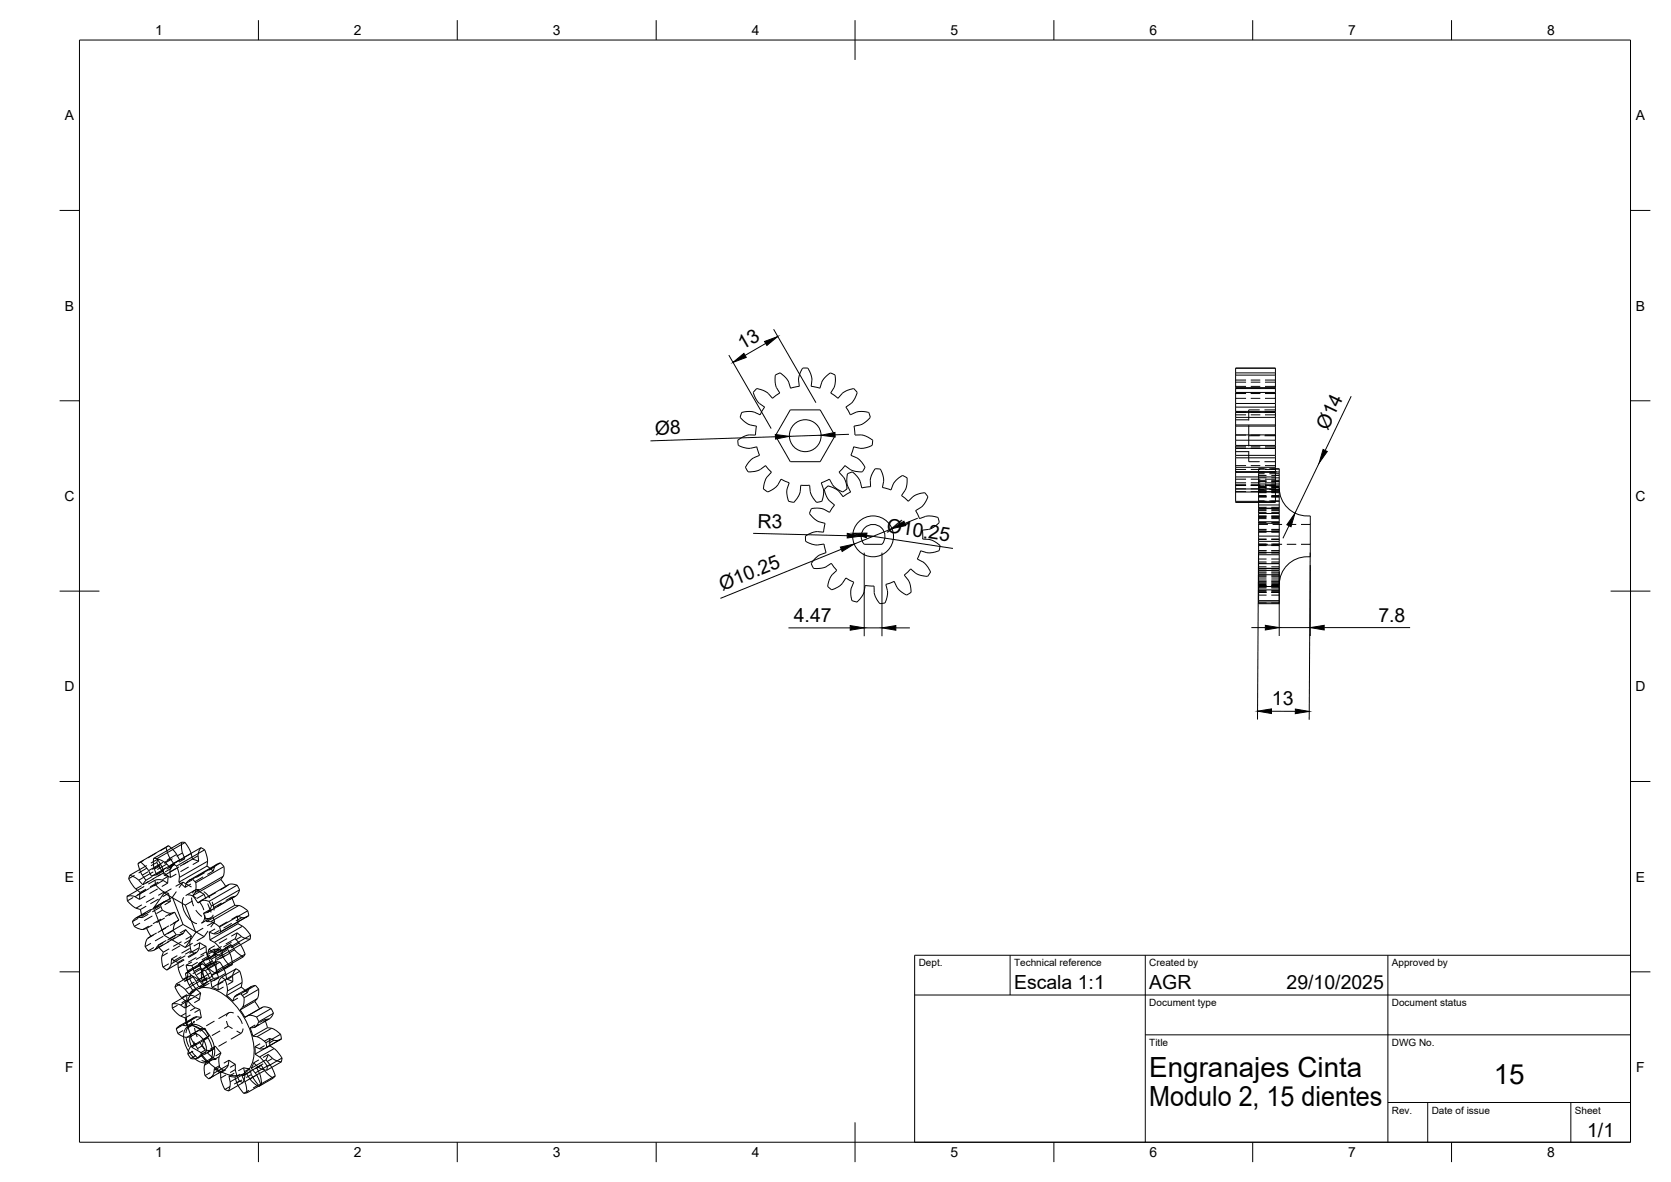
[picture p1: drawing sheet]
<svg xmlns="http://www.w3.org/2000/svg" width="420mm" height="297mm" viewBox="0 0 420 297" stroke-linecap="round" stroke-linejoin="round" font-family="sans-serif">
<defs><g id="words">
<g font-size="7">
<text x="289" y="270.6">Engranajes Cinta</text>
<text x="375.6" y="272.3">15</text>
<text x="289" y="278.1">Modulo 2, 15 dientes</text>
</g>
<g font-size="4.9">
<text x="186.7" y="88" transform="rotate(-30 186.7 88)">13</text>
<text x="164.7" y="109.2" transform="rotate(-2 164.7 109.2)">Ø8</text>
<text x="333.8" y="108.3" transform="rotate(-64 333.8 108.3)">Ø14</text>
<text x="190.4" y="132.6" transform="rotate(2 190.4 132.6)">R3</text>
<text x="222.8" y="133.7" transform="rotate(9 222.8 133.7)">Ø10.25</text>
<text x="181.7" y="148.5" transform="rotate(-22 181.7 148.5)">Ø10.25</text>
<text x="199.6" y="156.4">4.47</text>
<text x="346.6" y="156.3">7.8</text>
<text x="319.8" y="177.3">13</text>
<text x="255" y="248.5">Escala 1:1</text>
<text x="289" y="248.5">AGR</text>
<text x="323.5" y="248.5">29/10/2025</text>
<text x="399.1" y="285.7">1/1</text>
</g>
<g font-size="3.5">
<text x="39" y="8.8">1</text>
<text x="89" y="8.8">2</text>
<text x="139" y="8.8">3</text>
<text x="189" y="8.8">4</text>
<text x="239" y="8.8">5</text>
<text x="289" y="8.8">6</text>
<text x="339" y="8.8">7</text>
<text x="389" y="8.8">8</text>
<text x="16.3" y="30.2">A</text>
<text x="411.3" y="30.2">A</text>
<text x="16.3" y="78">B</text>
<text x="411.3" y="78">B</text>
<text x="16.2" y="125.9">C</text>
<text x="411.2" y="125.9">C</text>
<text x="16.2" y="173.7">D</text>
<text x="411.2" y="173.7">D</text>
<text x="16.3" y="221.6">E</text>
<text x="411.3" y="221.6">E</text>
<text x="16.4" y="269.4">F</text>
<text x="411.4" y="269.4">F</text>
<text x="39" y="290.8">1</text>
<text x="89" y="290.8">2</text>
<text x="139" y="290.8">3</text>
<text x="189" y="290.8">4</text>
<text x="239" y="290.8">5</text>
<text x="289" y="290.8">6</text>
<text x="339" y="290.8">7</text>
<text x="389" y="290.8">8</text>
</g>
<g font-size="2.5">
<text x="231" y="242.9">Dept.</text>
<text x="255" y="242.9">Technical reference</text>
<text x="289" y="242.9">Created by</text>
<text x="350" y="242.9">Approved by</text>
<text x="289" y="252.8">Document type</text>
<text x="350" y="252.8">Document status</text>
<text x="289" y="262.9">Title</text>
<text x="350" y="262.9">DWG No.</text>
<text x="350" y="279.9">Rev.</text>
<text x="360" y="279.9">Date of issue</text>
<text x="396" y="279.9">Sheet</text>
</g>
</g></defs>
<!-- layer: Visible -->
<g fill="none" stroke="#000" stroke-width=".25">
<path d="M195 94.3l-.1 1.4 .2 1.3 1 1.8-1.9 1.3-1.3-1.5-1.6-.7a1.25 1.25 0 0 0-1.9 .7l1.1 2.4 1.8 1.3M196.2 93.7l1.9 1.8 .7 2.1 2.2-.5M196.2 93.7l-1.2 .5M201.8 92.5l-.7 1.3-.3 1.2 .2 2.1M203.1 92.5l.7 1.3 .3 1.2-.1 2.1M203.1 92.5h-1.3M210 94.3l.1 1.4-.2 1.3-1 1.8 1.8 1.3 1.3-1.5 1.6-.7a1.24 1.24 0 0 1 1.9 .7l-1.1 2.4-1.7 1.3M210 94.2l-.3-.1a1.22 1.22 0 0 0-1.9 .4l-1.1 1.3-.5 1.8-2.2-.5M310.7 92.5v1.2M310.7 98.6v2.8M310.7 94.3v3.1M310.7 92.5h.1"/>
<path d="M310.7 93.7v.6M310.7 97.4v1.2M310.7 97.6h10M310.7 98.6h10M310.7 93.7h10M310.7 94.3h10M310.7 97.4h10M310.7 92.5h10M320.7 98.6v2.8M320.7 94.3v3.1M320.7 92.5v1.2M320.7 92.5h.1"/>
<path d="M320.7 93.7v.6M320.7 97.4v1.2M185.7 111.9l2.5 .8 2.1-.4 .7 2.1-1.9 .9-1.1 1.3a1.09 1.09 0 0 0-.1 1.7l.4 .3 1.8-.2 1.1-.4 1.3-1M186.1 104.9l2 1.7 2.1 .5M186.5 103.6l-.4 1.3M190.2 107.1l-.2 2.2h-1.8l-1.8 .8a1.08 1.08 0 0 0-.8 1.5v.3M192.2 102.3l-1.1 2-2.1-.9-2.5 .2M192.5 117l1.5 1.7-1.4 1.6-.4 1.1-.2 1.5M198.7 103h7.5l3.8 6.5-3.8 6.5h-7.5l-3.7-6.5zM212.5 117l-1.5 1.7 1.4 1.6 .4 1.1 .2 1.5M212.7 102.3l1.1 1.9 2.1-.8 2.5 .2M214.7 107.1l.3 2.2h1.9l1.7 .8a1.08 1.08 0 0 1 .7 1.5v.3"/>
<path d="M218.4 103.6l.4 1.3M218.8 104.9l-2 1.7-2.1 .5M219.3 111.9l-2.5 .8-2.1-.4-.7 2.1 1.8 .9 1.2 1.3a1.09 1.09 0 0 1 0 1.7l-.4 .3-1.8-.2-1.1-.4-1.2-1M221.4 117.9l.5 1.3 .3 1.2-.3 2.1 2.1 .6 .8-1.8 1.4-1.4a1.03 1.03 0 0 1 1.6 0l.3 .3-.2 2.1-.3 .9-.9 1.3 1.7 1.5 1.4-1.4 1.5-.6a1.19 1.19 0 0 1 1.4 0 1.19 1.19 0 0 1 .5 1.2l-1.2 1.9-1.8 1.2 1 2 2-.6 1.9 .1a1.07 1.07 0 0 1 1 1.2l.1 .3-1.8 1.4-.9 .3-1.6 .2 .1 2.3 2 .1 1.7 1a1.05 1.05 0 0 1 .5 1.5v.3M221.4 117.9l-.4-.1a1.18 1.18 0 0 0-1.5 .9l-.7 1.7 .1 1.9-2.2 .3M310.7 119.9v3M310.7 118.6h.1M310.7 115v2.4M310.7 112.7v1.7M310.7 111.9v.8M310.7 109.3v1.3M310.7 107.1v2.2"/>
<path d="M310.7 104.9v1.9M310.7 103.4v.2M310.7 101.4v2M310.7 103.6v1.3M310.7 106.8v.3M310.7 110.6v1.3M310.7 114.4v.6M310.7 117.4v2.5M310.7 118.7h10M310.7 119.9h10M310.7 114.4h10M310.7 115h10"/>
<path d="M310.7 117.4h10M310.7 118.6h10M310.7 109.3h10M310.7 110.6h10M310.7 111.9h10M310.7 107.1h10M310.7 103.6h10M310.7 104.9h10M310.7 106.8h10M310.7 102.3h10M310.7 101.4h10M310.7 112.7h10"/>
<path d="M310.7 103.4h10M320.7 119.9v3M320.7 115v2.4M320.7 118.6h.1M320.7 112.7v1.7M320.7 109.3v1.3M320.7 111.9v.8M320.7 107.1v2.2M320.7 103.4v.2M320.7 104.9v1.9M320.7 117.8h.9v.8M320.7 101.4v2"/>
<path d="M320.7 103.6v1.3M320.7 106.8v.3M320.7 110.6v1.3M320.7 114.4v.6M320.7 117.4v2.5M320.7 118.6h.9M320.7 119h.9M321.6 119v3.1M321.6 118.6v.4M191.9 122.9l1.1 .7M196.4 120.4l2 .9-.6 2.2 .5 2.5M196.4 120.4l-1.2 1.9-2.2 1.3"/>
<path d="M198.3 126l1.3 .3M199.6 126.3l1.4-2.1 .3-2.3 2.3 .1 .3 2.2 1.5 2.1M202.6 136l2.4 .9 2.2-.2 .5 2.2M207.1 133.7l-2.1-.1-1.8 .7a1.04 1.04 0 0 0-.7 1.4l.1 .3M207.7 138.9l-1.7 .6-1.3 1.1a1.27 1.27 0 0 0-.6 1.1 1.27 1.27 0 0 0 .7 1.2l2.4-.3 1.8-1 1.4 1.7-1.2 1.2-.8 1.6a1.27 1.27 0 0 0 1 2l2-1 1.3-1.8M208.2 122.1l2.2 .9 1.6 1.8 1.9-1.2M208.2 122.1l-.2 .2a1.15 1.15 0 0 0-.4 1.8l.8 1.6 1.4 1.2-1.2 1.9-1.7-.9-1.6-.2a1.26 1.26 0 0 0-1.3 .3 1.26 1.26 0 0 0-.3 1.3l1.6 1.5 2.2 .7-.4 2.2M208.6 120.4l.9 1.7 1.5 1.1a1.1 1.1 0 0 0 1.7-.1l.3-.2M208.6 120.4l-2.1 .9 .6 1.7-.2 2a1.09 1.09 0 0 1-1.2 1.2l-.3 .1M216.7 122.6l-.5-1.9-.9-1.2a1.25 1.25 0 0 0-1.1-.8 1.25 1.25 0 0 0-1.2 .6v2.3l.9 2M217.5 132.6a3 3 0 0 1 4.1 0 3 3 0 0 1 .2 4.2h-4.5a2.99 2.99 0 0 1 .2-4.2zM231.5 138.4l-.8 2.1 1.6 .9 1.3 1.6a1.05 1.05 0 0 1-.2 1.6l-.1 .2"/>
<path d="M236.1 138.4l-2.4 .5-2.2-.5M310.7 123.6v2.4M310.7 122.9v.7M310.7 126v.3h10v-.3M310.7 126h10M310.7 122.9h10M310.7 123.6h10M316.5 127.7v.1M316.5 129v2.1M316.5 131.5v2.1M316.5 133.6v1.1M316.5 136v1"/>
<path d="M316.5 137v1.9M316.5 139.4v2.3M316.5 126.3v1.4M316.5 127.8v1.2M316.5 131.1v.4M316.5 134.7v1.3M316.5 138.9v.5M316.5 126.9h5.1M316.5 127.8h5.1M316.5 129h5.1M316.5 131.1h5.1M316.5 131.5h5.1"/>
<path d="M316.5 134.7h5.1M316.5 136h5.1M316.5 138.9h5.1M316.5 139.4h5.1M316.5 127.7h5.1M316.5 133.6h5.1M316.5 137h5.1M320.7 123.6v2.4M320.7 122.9v.7M320.7 122.1h.9M320.7 123h.9M320.7 125.9h.9"/>
<path d="M321.6 123v2.9M321.6 127.7v.1M321.6 129v2.1M321.6 131.5v2.1M321.6 133.6v1.1M321.6 136v1M321.6 137v1.9M321.6 139.4v2.3M321.6 122.1v.9M321.6 125.9v1.8M321.6 127.8v1.2M321.6 131.1v.4"/>
<path d="M321.6 134.7v1.3M321.6 138.9v.5M321.7 122.7a7 7 0 0 0 7 7M328.7 129.7h.8v10.2h-.8M328.7 139.9a7 7 0 0 0-7 7M212.7 145.3l2 1M214.7 146.3l-.7 1.7v1.8a1.14 1.14 0 0 0 .5 1.3 1.14 1.14 0 0 0 1.4-.2l1.2-1.7 .4-2.1 2.3 .2 .1 2.2 1.3 2.2M222.7 146.9l.5 1.9-.4 2a1.04 1.04 0 0 1-1.2 .9h-.4M233.2 144.8l-1.6-.2-.9-.3-1.7-1.3-1.6 1.5 1.1 1.5 .5 1.5a1.27 1.27 0 0 1 0 1.3 1.27 1.27 0 0 1-1.3 .6l-1.8-1.3-1.1-2-2.1 .8M316.5 151.3v.4h5.1v-.4M316.5 142.8v.1M316.5 144.4v3"/>
<path d="M316.5 148.2v2.7M316.5 141.7v1.1M316.5 142.9v1.5M316.5 147.4v.8M316.5 150.9v.4M316.5 141.7h5.1M316.5 142.8h5.1M316.5 143.3h5.1M316.5 144.4h5.1M316.5 147.4h5.1M316.5 148.2h5.1M316.5 150.9h5.1"/>
<path d="M316.5 151.3h5.1M316.5 142.9h5.1M321.6 142.8v.1M321.6 144.4v3M321.6 148.2v2.7M321.6 141.7v1.1M321.6 142.9v1.5M321.6 147.4v.8M321.6 150.9v.4M32.6 219.9l1.3 .6 1 .7M32.6 219.9l-.2 .9M34.7 217.1l.8 2.3 1.2 1.8-.8 1.1-1-1.1"/>
<path d="M35.1 218.5l-2.5 1.4M35.3 216.6l-.6 .4M37.4 218.8l.7 1.4M38.6 215.7l.1 2.1 .7 2.1-1.3 .3M38.6 215.7l.9 .1M38.7 218l-1.3 .8M39.3 219.5l-1.2 .7M41 218.6l.3 1.4 1.4-.8M43.1 213.1l-.7-.6-7.1 4.1 1 .9 1.1 1.3M43.4 217.2l-2.4 1.4M43.5 217.1l.9 .5M44.4 217.6l.5 1.5 .2 1.4"/>
<path d="M46.5 211.7l-.8-.1-7.1 4.1M46.5 211.7l1.5 2.7M46.5 211.7l-7 4.1 .9 1.4 .6 1.4M51.5 213.6l.5 1.5 .2 1.3M51.5 213.6l-7.1 4M51.5 213.6l-1-.6-7 4.1-.7 1.4 .1 2-1.6-.5M52 217.6l-7 4.1M52.1 217.6l.7 .6M52.2 216.4l-.2 1.2M52.2 216.4l-7.1 4.1M55.5 216.8l-.8 .3-7.1 4.1M55.5 216.8l-7.1 4.1-1 .4-.5 .6-.4 1.1"/>
<path d="M55.5 216.8l.8 1M56.3 217.8l.1 1.3-.3 1.1M56.3 217.8l-7.1 4M31.9 225.3l.1 1.1M32 226.4l2 1.7 1.3 .5 .5 2M32.3 220.8l1.5 2.2 1.5 1.3-.2 1.7M33.3 231.6l.5 1.2M33.7 232.8l1.9 .8 1.3-.3M34 225.3l1.1 .7M34.6 223.7l-2.7 1.6 1.1-.2 1 .2M34.8 230.5l-.8 .3-.7 .8M34.8 230.5l1 .1"/>
<path d="M35.2 224.6l-1.2 .7M35.6 229.9l-1.4 .8M35.6 230l-.8 .5M36.2 220.5l-1.3 .7M36.5 237.9a1.53 1.53 0 0 0 2.3 .9l.3-.3M36.9 233.3l1 2-1 .8-.4 1.8M38.6 228.2l2.7-3.8 5.3 3.1 2.6 6.8-2.6 3.8-5.3-3.1M38.6 228.2l2.7 6.8M39.6 237.7l-.5 .8M39.6 237.7l1.5 1.6M39.9 238l-.8 .5M39.9 238.1l-1.1 .6"/>
<path d="M41.1 239.3l-.5 1.4 .2 1.4a1.73 1.73 0 0 0 1.1 1.7M43.2 225.5l-4.6 2.7M43.4 225.7l2.6 6.6M45 221.7l1.5 1.3M45.1 220.5l-.1 1.2M45.8 227l.6 2.1 .7 1.3 1 1M46 232.3l-4.7 2.7M46 232.3l3.2 1.8M48.4 220.9l.8 .9M48.5 225.1l1.2 1.8 .8-.5M49 224.3l-.5 .8M49.2 221.8l.1 1.6-.3 .9"/>
<path d="M50.5 226.3l7.1-4 .8-.1 1.2 .2-7.1 4.1-1.1-.3zM51.2 229.5l.8 2.1M51.9 231.6h1.1M52 240l1.1 1.1M52.6 226.5l.6 1.2M53 231.6l1.1 .5 1.1 .8M53.2 227.7l-.8 1.4-1.2 .4M53.4 239.2l-1.4 .8M53.9 236.8l.9 .8 1.1 1.5M55 240l-1.9 1.1M55.2 232.9l.3 1.2M55.5 234.1l-1.3 .6-1.6-.4 .2 1.9"/>
<path d="M55.5 221l1.3 1.7M55.9 239.1l-.1 1M56.1 220.2l-.6 .8-7 4.1M56.1 220.2l-7.1 4.1M58.3 225.7l.7 1.8M59 227.5h1M59 227.5l-7.1 4.1M59.6 222.4l.6 1.2M59.8 231.7v.4M59.8 232.1l1.2 .7M59.8 232.1l-7 4.1 1.1 .6M60 227.5l1.1 .5 1.2 .9"/>
<path d="M60 227.5l-7 4.1M60.2 223.6l-.4 1-.4 .5-7.2 4.2M60.2 223.6l-7 4.1M60.5 237.4l1.1 2.4M61 232.8l.8 .6 1.2 1.6M61 232.8l-7.1 4M61.6 239.8l-7 4.1-.8-1.7-.7-1.1M61.6 239.8l-.4 .6-7.1 4.1M62.3 228.9l.3 1.2M62.3 228.9l-7.1 4M62.6 230.1l-7.5 4.3M62.6 230.1l-7.1 4"/>
<path d="M63 235l-7.1 4.1M63 235l-.1 1-7.1 4.1-1.8-.4-1.4-1.2-.5 1.4M43 242.2l-.3 .8-.8 .8M43.1 241l1.6 .9M43.1 241l-.1 1.2M43.3 252.3a2.67 2.67 0 0 0 1.2 2.3l.9 .7 1.2 .5 .4 2-1.1-.2M44.1 241.6l-1.1 .6M44.4 247.2a1.41 1.41 0 0 0 .1 1.8l1 1.6 1.3 1.1-.3 1.6-1.1-.7M44.7 241.9l.2 1.8 1.1 2.4M44.7 242.1l-2.8 1.7M45.8 250.8l-2.5 1.5h1.1l1 .3M45.9 257.6l-.5 .1-.8 .5a.77 .77 0 0 0 0 1.2l.3 .5 1.3 .6"/>
<path d="M46 246.1l.9 .3M46.2 246.2l-1.9 1.1 1.2 .5 1.1 .9M46.7 251.8l-1.3 .8M46.7 256.9l-1.6 .9M46.8 258.3a2.61 2.61 0 0 1 3.7 .4 7.2 7.2 0 0 1 2.6 7.3 2.16 2.16 0 0 1-3.3 .6 7.7 7.7 0 0 1-3.6-7.1zM46.8 257.1l-.9 .5M46.8 244.5l1.8-.9-1.3 .7 1.2 1.2 .8 1.1M47 246.1l-.1 .3M47.1 246.3l-.2 .1M47.1 244l-.3-1.4 1.4 .1 1 2.2 1.4 1.8 .3-.1M47.1 244l.1 .3M47.3 244.3a.81 .81 0 0 0-.5 1.2l.6 1.8 1.1 1.6-.9 1-1-1.2"/>
<path d="M47.8 248l-1.2 .7M48.5 243.3l-1.4 .7M48.8 256.6l-.6 .8-1 .6M49.3 246.6l.7 1.4M50.1 246.1l-.8 .5M50.7 243.6l-.8-1.4 1.1-.7 1.4 1.8 1.7 1.2M50.7 243.6l.9 .3M51.1 241.6l-.9 .5M51.1 247.4l-1.1 .6M51.3 247.8l-1.3 .2M52 242.9l-1.3 .7M52.1 243l-1.3 .8-.1 .2v2l.6 1.8"/>
<path d="M52.5 243.4l-.9 .5 .9 1.4 .5 1.4M53 246.7l.3 1.4 1.5-.8M54.6 243.9l-.5 .6M55.7 245.6l-.8 1.4v1.8l-1.6-.7M55.7 245.6l.9 .6M56.2 243.3l.5 1.3M56.7 244.6l.1 .3M56.7 244.6l-3.7 2.1M58.4 242v.4l-2.1 1.2M60.3 244.1l-3.7 2.1 .5 1.5 .1 1.3M60.3 244.1l.5 1.8 .1 1M60.3 244.1l-.9-.7-3.7 2.2"/>
<path d="M60.4 253.8l1.2 1.8M60.5 249.8l-.8 .2-.6 .3-.6 1.3-1.5-1.4M60.6 249.7l.8 1M60.7 248.1l-3.7 2.1 .2-1.2M60.7 248.1l.9 .7M60.9 246.9l-3.7 2.1M60.9 246.9l-.2 1.2M61 253.1l-.6 .7M62.4 255.2l-.8 .5M62.9 258.3l.7 2.1M64.1 251.7l1.2 1.8M64.2 247.6l-1 .3-3.8 2.2"/>
<path d="M64.2 247.6l-3.7 2.2M64.2 247.6l.9 1M64.5 255.6l.6 1.1M64.7 251l-3.7 2.1M64.7 251l-.6 .7-3.7 2.1M65 248.6l-3.6 2.1-.1 1.5-.3 .9M65 248.6v1.6l-.3 .8M65.3 253.5l-3.7 2.2M66.1 253.1h1.1l1 .4M66.1 253.1l-3.7 2.1M66.1 253.1l-.8 .4M66.7 256.6l.6 1.6"/>
<path d="M67.2 258.3l-3.6 2.1M67.2 258.3l1.1 .1M68.2 253.5l-3.7 2.1-1.2-.4h-.9M68.2 253.4l.6 1.2M68.3 258.4l1.1 .6 1.1 .9M68.3 258.4l-3.7 2.1M68.7 254.6l-3.6 2.2-1 1.3-1.2 .2M68.7 254.6l-.4 .8-.5 .6-3.7 2.1M70.5 259.9l-3.6 2.1M70.5 259.9l.3 1.2M47.4 264.2l-.1 .2a1.06 1.06 0 0 0 .5 1.3l.2 .3M47.9 266l1.1 .1"/>
<path d="M48.2 263.1l-.3-.6a1.95 1.95 0 0 1 .8-2.8 3.9 3.9 0 0 1 2.9 5l-.2 .3M51.2 261.4l-3 1.8 3.2 1.8M51.7 267.1l-.3 .8v1.1a1.98 1.98 0 0 0 1.2 2l.7-.5 .4-.8M54.4 266.2l-1.1 .2-1 .5M54.8 269.1l-1.1 .6M55.3 269.5l-2.6 1.5M55.5 269.6l.1 1.7 .9 2.5M55.5 269.6l-1.6-1.1-.2 1.2M56.5 273.8l1 .4M57.9 271.9l-.3-1.5 1.5 .3 .6 1.7 1.1 1.8a.96 .96 0 0 0 1.3 .4M57.9 271.9l-.1 1-.4 1.3 2.5-1.4M59.2 271.1l-1.3 .8"/>
<path d="M61.6 271.9l.4 1.5 .1 1.2M61.6 271.9l-.7-1.5 1.1-.6 1.2 1.8 1.8 1.5M62 269.8l-.4 .3M62.8 271.1l-1.2 .8M63.2 268.4l.6-1.3 1.4 1.3 1.9 .6M63.6 260.4l1 .1M64.1 263v1.9M64.1 264.9l1.2 .7M64.2 269.6l.8 1.4 .5 1.5M64.5 267.7l-1.3 .8 1 1.1M64.6 260.5l1 .5 1.3 1M64.9 273l-2.8 1.6"/>
<path d="M65.3 265.6l.9 1 1 1.4 3.7-2.1M65.5 272.5l-.5 .5M65.8 268.7l-1.6 .9M66.9 262l.2 1.2-.5 .2-1.1 .2-1.4-.6M67.2 268l-.1 1M67.8 262.8l1.1 .7M67.8 262.8h.1M68.3 268.3l.9 2M68.9 263.5l.9 .9 1.1 1.5M68.9 263.5l-3.6 2.1M69.2 270.3l-3.7 2.2M69.2 270.3l-.5 .6-3.7 2.2"/>
<path d="M70.7 266.9l-3.6 2.1M70.8 261.1l-6.7 3.8M70.8 261.1h-.1M70.9 265.9l-.1 .9"/>
<circle cx="202.5" cy="109.5" r="4"/>
<circle cx="219.5" cy="134.8" r="5.1"/>
</g>
<!-- layer: Hidden -->
<g fill="none" stroke="#000" stroke-width=".25">
<path d="M310.7 98.9h2.6M310.7 98.8h2.6M310.7 97.6h2.6M310.7 96h2.6M310.7 97.1h2.6M310.7 95.5h2.6M314.5 98.9h2.4M314.5 98.8h2.4M314.5 97.6h2.4M314.5 96h2.4M314.5 97.1h2.4M314.5 95.5h2.4"/>
<path d="M318.1 98.9h2.6M318.1 98.8h2.6M318.1 97.6h2.6M318.1 96h2.6M318.1 97.1h2.6M318.1 95.5h2.6M310.7 117h2.6M310.7 118h2.6M310.7 112.3h2.6M310.7 109.3h2.6M310.7 112.7h2.6M310.7 104.3h2.6"/>
<path d="M310.7 103.6h2.6M310.7 100.1h2.6M310.7 105.5h3.3M310.7 113.5h3.3M314 109.5h2.7M314 106.9v5.3M314 113.4v2.6h2.7M314.5 117h2.4M314.5 118h2.4M314.5 112.3h2.4M314.5 109.3h2.4M314.5 112.7h2.4"/>
<path d="M314.5 104.3h2.4M314.5 103.6h2.4M314.5 100.1h2.4M316.5 118.6v.4M316.5 119v3.1M316.5 117.9h2M316.5 119.5h2M316.5 118.6h1.5M316.5 119h1.5M316.7 103h-2.7v2.7M317.9 103h2.8M317.9 109.5h2.8"/>
<path d="M317.9 116h2.8M318 117.8h-1.5v.8M318.1 117h2.6M318.1 118h2.6M318.1 112.3h2.6M318.1 109.3h2.6M318.1 112.7h2.6M318.1 104.3h2.6M318.1 103.6h2.6M318.1 100.1h2.6M319.2 117.8h1.5M319.2 118.6h1.5"/>
<path d="M319.2 119h1.5M319.7 117.9h1.9M319.7 119.5h1.9M310.7 122h2.6M310.7 121.3h2.6M310.7 122.9h2.6M310.7 123.6h2.6M310.7 120.4h2.6M310.7 121.8h2.6M314.5 122h2.4M314.5 121.3h2.4M314.5 122.9h2.4"/>
<path d="M314.5 123.6h7.1M314.5 120.4h2.4M314.5 121.8h2.4M316.5 122.1v.9M316.5 123v2.9M316.5 136.8h2.3M316.5 122.6h2M316.5 121.1h2M316.5 122.3h2M316.5 120.7h2M316.5 121h2M316.5 122.5h2"/>
<path d="M316.5 123.1h2M316.5 121.6h2M316.5 120.1h2M316.5 123.2h2M316.5 124.5h2M316.5 126h2M316.5 124.8h2M316.5 123.8h2M316.5 127.5h2M316.5 128.3h2M316.5 130.3h2M316.5 129.8h2"/>
<path d="M316.5 130h2M316.5 131.3h2M316.5 133h2M316.5 133.2h2M316.5 135.5h2M316.5 135.6h2M316.5 137.1h2M316.5 138.4h2M316.5 138.9h2M316.5 122.2h2M316.5 123.6h2M316.5 122.1h1.5"/>
<path d="M316.5 123h1.5M316.5 125.9h1.5M316.5 125.9v.4M316.5 128.8h2M316.5 128h2M316.5 133.7h2M316.5 133.6h2M316.5 137h2M316.5 136.7h2M316.5 131.8h2.3M316.5 129.7h2M318.1 122h2.6"/>
<path d="M318.1 121.3h2.6M318.1 122.9h2.6M318.1 120.4h2.6M318.1 121.8h2.6M319.2 122.1h1.5M319.2 123h1.5M319.2 125.9h1.5M319.7 122.6h1.9M319.7 121.1h1.9M319.7 122.3h1.9M319.7 120.7h1.9M319.7 121h1.9"/>
<path d="M319.7 122.5h1.9M319.7 123.1h1.9M319.7 121.6h1.9M319.7 120.1h1.9M319.7 123.2h1.9M319.7 124.5h1.9M319.7 126h1.9M319.7 124.8h1.9M319.7 123.8h1.9M319.7 127.5h1.9M319.7 128.3h1.9M319.7 130.3h1.9"/>
<path d="M319.7 129.8h1.9M319.7 130h1.9M319.7 131.3h1.9M319.7 133h1.9M319.7 133.2h1.9M319.7 135.5h1.9M319.7 135.6h1.9M319.7 137.1h1.9M319.7 138.4h1.9M319.7 138.9h1.9M319.7 122.2h1.9M319.7 123.6h1.9"/>
<path d="M319.7 128.8h1.9M319.7 128h1.9M319.7 133.7h1.9M319.7 133.6h1.9M319.7 137h1.9M319.7 136.7h1.9M319.7 129.7h1.9M320 136.8h2.4M320 131.8h2.4M323.6 136.8h2.3M323.6 131.8h2.3M327.1 136.8h2.4"/>
<path d="M327.1 131.8h2.4M316.5 140.5h2M316.5 141.2h2M316.5 143.7h2M316.5 144.8h2M316.5 144h2M316.5 143h2M316.5 144.5h2M316.5 145.8h2M316.5 148.9h2M316.5 149.5h2M316.5 147.6h2"/>
<path d="M316.5 146.1h2M316.5 146.9h2M316.5 148.4h2M316.5 142.4h2M316.5 141.6h2M316.5 146.6h2M316.5 145.3h2M316.5 146.3h2M316.5 147.8h2M316.5 148.7h2M316.5 147.1h2M316.5 147.3h2"/>
<path d="M316.5 151.5h2M319.7 140.5h1.9M319.7 141.2h1.9M319.7 143.7h1.9M319.7 144.8h1.9M319.7 144h1.9M319.7 143h1.9M319.7 144.5h1.9M319.7 145.8h1.9M319.7 148.9h1.9M319.7 149.5h1.9M319.7 147.6h1.9"/>
<path d="M319.7 146.1h1.9M319.7 146.9h1.9M319.7 148.4h1.9M319.7 142.4h1.9M319.7 141.6h1.9M319.7 146.6h1.9M319.7 145.3h1.9M319.7 146.3h1.9M319.7 147.8h1.9M319.7 148.7h1.9M319.7 147.1h1.9M319.7 147.3h1.9"/>
<path d="M319.7 151.5h1.9M33.8 220l-1.5 .8M36.2 216.2l-1.5 .9M36.9 217.5l-1.8 1M36.9 218.2l-2 1.2M37.2 219.1l-1.4 .8M38.5 219.1l-2.3 1.4M39.2 214.4l-2 1.2M39.4 216.7l.9 1.5 .9 1.1M39.4 216.7l-1.4 .9M39.7 215.9l-.3 .8M39.7 215.9l1.2 .5 1.1 .7"/>
<path d="M39.7 215.9l-1.8 1M40.3 217.6l-1.5 .8M40.3 217.3l-2 1.2M40.5 219.7l-2.1 1.2M40.9 219l-1.5 .9M41 216.7l-2.3 1.3M41.2 219.3l1.1 .9M41.2 219.3l-1.4 .9M41.3 218.6l-2.1 1.2M41.7 218.1l-2.4 1.4M41.8 213l.4 1.7 .6 1.2M41.8 213l-1.5 .8"/>
<path d="M42 217.1l1 1.2M42 217.1l-2.4 1.4M42.4 212.5l-.6 .5M42.8 215.9l1 1.2M42.8 215.9l-1.4 .8M43 218.3l-1.5 .8M43.1 213.1l1.3 1.6M43.4 215.8l-2.1 1.2M43.8 217.1l-.8 1.2M43.8 217.1l-1.5 .9M44 217.2l-2.1 1.2M44.2 218.3l-1.5 .8"/>
<path d="M44.3 219.7l-1.4 .8M44.4 214.7l.8 1.4 1.3-.3M44.4 214.7l-2.3 1.4M45 217.8l-2.3 1.4M45.2 216.1l-2.5 1.4M45.7 211.7l-.1 1.3 .3 1.3M45.9 214.3l.6 1.5M45.9 214.3l-1.5 .9M46.5 215.8l-1.5 .8M47.3 216.5l-2.1 1.2M47.4 217.9l-2 1.2M48 214.4l.1 .1"/>
<path d="M48.1 214.5l.3 1.4 1.6 .5M48.1 214.5l-1.9 1M49.8 215.1l.2 1.3M49.8 215.1l-3.7 2.1M50 216.4l-1.5 .9M50.5 213l-.4 .8-.3 1.3M51.4 219.3l-2 1.2M52.8 218.2l.8 .7M53.6 218.9l-1.5 .9M53.9 217.9l-.3 1M53.9 217.9l-1.4 .8M54.6 217.2l-.7 .7"/>
<path d="M33.5 225.5l-1.5 .9M34.8 230.8l-1.5 .8M35.2 232l-1.5 .8M35.6 222.6l-1.5 .8M35.7 227.4l-1.5 .8M36.3 222.8l-1.7 .9M36.6 225.2l-1.5 .8M36.6 223.8l-2.1 1.1M36.7 229.4l-1.1 .6M36.7 223.4l-1.5 .9M36.8 227.7l-1.5 .9M37.3 229.8l-1.5 .8"/>
<path d="M37.4 221.5l-1.5 .8M37.4 232.7l-1.5 .9M37.6 223.3l-2.4 1.3M37.8 229l-2 1.2M37.9 228.5l-2.3 1.4M38 237.1l-1.5 .8M38.2 220.4l-1.5 .8M38.3 232.5l-1.4 .8M38.3 230.2l-2 1.2M38.6 235l-1.5 .8M38.7 238.1l-1.5 .9M38.7 220.8l-2.1 1.2"/>
<path d="M38.8 225.6l-2.1 1.2M39 221.2l.1 1.1M39 221.2l1.2-.1 .8 .2M39 221.2l-1.7 1M39.1 222.3l1.1 1.1 1.1 .8M39.1 222.3l-1.5 .9M39.4 234.4l-1.5 .9M39.6 223.4l-2 1.2M39.8 227.6l-2.1 1.2M39.8 221.7l-2 1.1M39.9 225.9l-2.1 1.2M40.4 227.5l.4 1.2"/>
<path d="M40.4 228l-2.1 1.2M40.4 227.5l-1.5 .9M40.5 231l-2 1.1M40.8 228.7l1.2 .6 1 .2M40.8 228.7l-1.5 .9M41 237.4l-1.1 .6M41 221.3l1.2 .6M41 221.3l-2.4 1.4M41.1 235.3l-2.1 1.2M41.1 236.9l-1.5 .8M41.3 226.6l-2.4 1.4M41.3 224.2l1.1 .3"/>
<path d="M41.3 224.2l-1.5 .8M41.4 230.7l-2.1 1.2M41.7 233.2l-2.1 1.2M41.8 236.3l-2.1 1.2M41.8 226.4l-.8 .4-.6 .7M41.8 226.4l1.1 .1M41.8 226.4l-1 .6M42.2 239.5l-1.5 .8M42.2 221.9l-1.5 .9M42.3 220.2l-.1 1.7M42.3 220.2l-1.4 .9M42.4 224.5l.5 2"/>
<path d="M42.4 224.5l-1.5 .8M42.4 236.7l-2.5 1.4M42.5 232.6l-2.1 1.3M42.5 238.4l-1.4 .9M42.9 226.5l-1.5 .9M43 229.5l-1.4 .8M43.1 223.3l-1.8 1.1M43.3 225.5h-.1M43.3 225.5l.1 .2M43.6 233.8l.7 1.1M43.6 233.8l-1.5 .9M43.9 229.2l1.1 2"/>
<path d="M43.9 229.2l-.9 .3M43.9 229.2l-1.5 .9M44 235.7l-2 1.1M44.2 235.1l-2.1 1.2M44.2 231.7l-.4 .9-.2 1.2M44.2 231.7l-1.5 .9M44.3 234.9l-1.5 .8M44.3 224.1l-1 1.4M45 231.2l-.8 .5M45 231.2l-1.5 .9M45.3 237.7l-2.1 1.2M45.6 236.7l-2 1.1"/>
<path d="M46 221.7l-1.8 1M46 221.7l2.2 1.2M46 221.7l-1 1.4M46.1 234.4l-.6 .4-1.2 .1M46.1 234.4l-2.7 1.7M46.2 225.5l-.3 .7-.1 .8M46.7 233.6l1.4 1.6M46.7 233.6l-.6 .8M46.7 233.6l-1.5 .9M47.2 224.9l.9 .1 1.2 .7M47.7 238.3l-2.1 1.3M47.8 236.2l-.1 1.1 .3 1.7"/>
<path d="M47.8 236.2l-1.5 .9M48 222.2l-1.5 .8M48 239l1 .7M48 239l-1.4 .8M48.1 231.4l1.4 .7M48.1 235.2l-.3 1M48.1 235.2l-1.4 .9M48.2 225.6l.5 2.1M48.3 221.1l-1.4 .8M48.4 237l-1.8 1.1M48.4 226.4l-1.8 1.1M49 239.7l-1.6 .9"/>
<path d="M49 223.7l-2.3 1.4M49.2 234.1l2.1 1.3M49.2 223.5l2.1 1.2M49.2 228.7l1.6 1.6M49.3 239.3l-2.1 1.2M50.1 238.2l-.3 .7-.8 .8M50.1 238.2l-2.5 1.4M50.1 226.6l1.1 2.1M50.2 223.6l-1.1 .1-.7 .8M50.2 236.9l1.6 .9M50.2 236.9l-.1 1.3M50.2 236.9l-1.5 .9"/>
<path d="M51.1 233.2l-1.9 1.1M51.1 220.4l-2.1 1.2M51.2 224.1l1.6 1.6M51.2 226.1l-1.5 .8M51.3 235.4l-1.8 1M51.3 224.7l-1.8 1.1M51.3 224.7l.5 1.2M51.4 240l-2.1 1.1M51.5 229.9l-.2 1.3-.6 .8 2.3-1.3M51.8 237.8l.1 1.4M51.8 237.8l-1.5 .9M51.9 239.2l.3 1.2 .8 1.7"/>
<path d="M51.9 239.2l-1.5 .8M52.2 227.1l.9 2.2M52.3 234l-1 1.4M52.6 228.7l-1.4 .8M53.3 226.6l.5 2.2M53.5 230.4l.5 1.2M53.6 228.5l-1.5 .8M53.6 229.9l-.7 .8-1.1 .1M53.8 238.5l1.5 .1M53.8 238.5l.4 1.5M53.8 238.5l-1.4 .9M54 231.6l-1.9 1"/>
<path d="M54 231.6l-1 1.4M54 237.6l-1.4 .9M54.1 233.4l-1.5 .9M54.2 240l.1 1.2-.3 1.2M54.2 240l-2.3 1.3M54.3 224.3l-2.1 1.2M54.5 239.6l-2 1.2M55.1 238.6l-1.4 .8M55.2 233.8l-1.5 .9M55.3 238.6l.6 1.5M55.3 238.6l-1.5 .8M55.6 238.8l-2.1 1.2"/>
<path d="M55.7 226.9l-2 1.2M55.7 237.8l-2.3 1.4M56.6 226.7l-2 1.2M56.8 222.7v.1M56.8 222.8l-1.4 .9M57 238.1l.8 1.5M57 238.1l-1.5 .9M57 238.8l-2 1.2M57.1 235.9l-2 1.2M57.2 231.7l-2.1 1.1M57.2 238l-2.5 1.5M57.6 222.3l-.8 .5"/>
<path d="M57.8 239.6l.6 2.4M57.8 239.6l-2.4 1.3M58.1 237.4l-1.1 .7M58.1 237.4l.9 1.3M58.1 237.4l-1.5 .8M58.2 236.8l-2 1.2M58.2 225.5l.1 .2M58.2 225.5l-1.5 .8M58.3 232l-2.1 1.2M59 238.7l1 1 1.2 .8M59 238.7l-1.5 .9M59.1 235.9l1.1 1.1"/>
<path d="M59.1 235.9l-2.3 1.3M59.2 225.2l-1 .3M59.2 225.2l-1.5 .9M59.3 225.2h-.1M59.6 234.4l-.5 1.5M59.6 234.4l1.1 .9M59.6 234.4l-1.5 .9M59.7 230.2l.1 1.5M59.7 230.2l1.1 .4M59.7 230.2l-1.5 .9M60.2 237l.3 .4M60.2 237l-2.1 1.2"/>
<path d="M60.7 235.3l1.1 .6 1.1 .1M60.7 235.3l-1.5 .9M60.8 230.6l-1.5 .8M62.2 230.3l-.8 .3h-.6M42.4 242.2l-1.4 .8M44.6 240.1l-1.5 .9M44.6 252.6l-1.3 .8M45.3 247.3l-1.3 .7M45.6 240.4l-2.1 1.2M45.6 257.8l-1.3 .7M46 259l-1.3 .7M46.2 241.1l-1.5 .8"/>
<path d="M46.3 242.4l-1.5 .9M46.3 241.2l-1.6 .9M46.6 240.2l-2.5 1.4M46.8 254.6l-1.4 .8M47 250.2l1.1-.1 .9 .4M47 250.2v1.1M47 250.2l-1.2 .6M47 251.3l1 1.1 1.1 .8M47 251.3l-1.3 .7M47 249.9l-1.3 .8M47.2 244.3l-.2 1.8M47.4 245.3l-1.4 .8"/>
<path d="M47.7 245.9l1.7 2.7M47.7 245.9l-1.3 .8M47.8 252.6l-1.3 .7M47.9 255l-1.3 .8M47.9 243.9l-1.3 .8M48 256.4l.4 1.2M48 256.4l-1.3 .8M48 245.1l1.5 .8 .7 .7M48 245.1l-.3 .8M48 245.1l-1.8 1.1M48.1 250.9l-1.3 .8M48.3 241.7l-1.5 .9"/>
<path d="M48.3 259.9l-1.4 .8M48.3 257.1l-1.4 .7M48.4 257.6l1.2 .7 1 .3M48.4 257.6l-1.3 .8M48.4 245.5l-1.3 .8M48.8 255.7l-2.1 1.2M48.8 256.6v.5M48.9 258.3l.7 2.3M48.9 246.8l-1.3 .7M48.9 249.1l-1.3 .8M49 250.5l1.2 .7M49 250.5l-2.3 1.3"/>
<path d="M49.1 253.2l-1.3 .8M49.1 253.2l1.1 .5M49.2 259.8l-1.3 .7M49.4 248.6l-1.4 .8M49.4 248.6l1.1 1M49.4 240.6l-2.1 1.2M49.6 255.5l-.8 .2-.8 .7M49.6 255.5l1 .2M49.6 255.5l-2.8 1.6M49.7 241.8l-1.5 .9M49.8 248.1l-1.3 .8M50.2 251.2l-1.3 .8"/>
<path d="M50.2 253.7l.4 2M50.2 243.3l-1.4 .8M50.2 246.6l1 1.2M50.2 246.6l-2.4 1.4M50.2 253.7l-1.3 .8M50.5 249.6l-.3 1.6M50.5 249.6l-1.4 .7M50.5 243.5l-2 1.2M50.6 258.6l-1.3 .7M50.6 255.7l-1.3 .7M50.8 243.8l.6 2.7M50.8 241.9l-2.3 1.4"/>
<path d="M50.8 258.4l-2.5 1.4M51 242.2l.9 .9 1.1 1.4M51 242.2l-.7 .3 .4 1.5 .5 1.4M51 242.2l-2.4 1.4 1.9-1.2M51.2 245.4l.9 1.3-.9 1.1M51.2 245.4l-1.3 .8M51.2 247.8l-1.3 .7M51.4 246.5l-.5 .1M51.4 241.4l-1.5 .8M51.5 243.8l-2 1.1M51.6 258.4l.9 2M51.6 258.4l-1 .2"/>
<path d="M51.6 258.4l-1.4 .8M52.1 245.8l-1.5 .9M52.1 245.6l-1.3 .8M52.5 240.6l-1.5 .9M52.6 247.1l-1.3 .7M52.8 240l-2.1 1.2M53 244.5l.7 1.4M53 244.5l-2.9 1.6M53 242.1l1 .3M53 242.1l-1.4 .8M53.3 245.3l-1.9 1.2M53.4 241.5l-2.1 1.2"/>
<path d="M53.4 241.9l-1.5 .9M53.6 240.1l-2.5 1.5M53.7 245.9l-2.9 1.6M53.9 256.6l-2 1.2M54 242.4l-1.4 .8M54.4 241.5l-2.4 1.4M54.4 241.7l.9 .1M54.4 241.7l-.1 1.6 .2 1M54.4 241.7l-2.3 1.3M54.5 244.3l-1.4 .7M54.5 244.3l.5 1.4M55 245.7l-1.3 .2"/>
<path d="M55 245.7l-1.3 .8M55.2 244l-2.1 1.2M55.3 241.8l.9 1.5M55.3 241.8l-2.8 1.6M55.4 259.1l-2.1 1.2M55.9 240.1l1.8 2.5M55.9 240.1l-1.5 .8M56.1 246.7l-1.3 .8M56.2 248l-1.3 .8M56.3 243.6l-1.9 1.1M56.5 240.1l-2.1 1.2M56.8 244.9l.2 1.1"/>
<path d="M56.9 256.6l.5 1.3M57 246l1.5 .7M57 246l-2.2 1.3M57.4 257.9l-1 .6M57.4 257.9l1.1 .6M57.5 254.5l-2.6 1.5M57.7 242.6l-1.5 .8M58.4 242.4l-.7 .2M58.5 245.3l-1.3 .8M58.5 245.3v1.4M58.5 246.7l-1.3 .7M58.8 254.6a1.2 1.2 0 0 0-1.9 .8"/>
<path d="M59.4 243.5l-.7 .9-.2 .9M59.5 259.1l1.1 .6M59.7 255.3l1.2 2M59.8 250.8l-1.3 .8M60.2 249.8l-1.3 .8M60.6 259.7l-2.6 1.5M61.1 258.5l-.2 .7-.3 .5M61.6 248.9l.6 .6M62.2 249.5l-1.3 .7M62.6 248.5l-1.3 .7M62.6 248.5l-.4 1M63.1 248l-.5 .5"/>
<path d="M64.2 257.6l-1.3 .7M65.2 257.5l-1.4 .7M66.5 256.2l-1.3 .8M66.5 256.2l.2 .4M67.5 256.1l-1.3 .8M67.5 256.1l-1 .1M67.8 256l-.3 .1M46.2 260.5l.7 .2M47.9 260.5l1 2M47.9 260.5l-1 .2M48 263l-.6 1.2M48.6 264.1l-1.4 .8"/>
<path d="M48.9 262.5l-.9 .5M49.3 265.2l-1.4 .8M49.4 262.2l-1.4 .8M50.1 261.7l1.3 2M50.2 261.8l-1.3 .7M50.5 265l-.7 .8-.8 .3M50.5 265l1.4 1.7M50.9 262.8l.7 1.1M50.9 262.8l-1.3 .8M51.2 265l-1.5 .9M51.6 263.9l-1.3 .8M51.7 260.8l-.5 .8-.3 1.2"/>
<path d="M51.7 260.8l-1.3 .8M51.8 264.3l-1.3 .7M51.9 266.7l-.2 .4M52.2 264.6l1.1 1 1.1 .6M52.2 260.8l-1 .6M52.5 260.4l-1.3 .8M52.5 260.4l-.8 .4M52.8 266.9l-1.4 .8M52.9 269.5l-1.4 .8M53.2 265.9l-1.3 .8M53.5 263.7l-.7 .3-1.2-.1M53.5 263.7l-1.4 .8"/>
<path d="M53.8 270.3l-1.3 .8M53.9 263.5l-2.5 1.5M54.1 262.9l1.5 1.7M54.1 262.9l-.6 .8M54.1 262.9l-1.3 .8M55.1 265.5l-.1 1.2 .2 1.5M55.1 265.5l-1.3 .8M55.2 268.2l.9 .8M55.2 268.2l-1.3 .8M55.2 267.8l-1.3 .7M55.6 264.6l-1.4 .8M55.6 264.6l-.5 .9"/>
<path d="M56.1 269l-1.3 .8M56.3 268.9l-1 .6M56.8 268.8l-1.3 .8M56.8 270.1l-1.3 .8M57 261.8l-2.1 1.1M57.4 267.6l-.5 .8-.8 .6M57.4 267.6l-2.6 1.5M57.6 266.4l1.6 1.1M57.6 266.4l-.2 1.2M57.6 266.4l-1.3 .8M57.8 273l-1.3 .8M58.9 269.7l-1.3 .8"/>
<path d="M59.2 267.5l-1.4 .7M59.2 267.5v1.3M59.2 268.8l.3 1.2 .7 1.7M59.2 268.8l-1.3 .7M60.2 271.7l.9 .4M60.2 271.7l-1.3 .7M60.4 269.9l-1.3 .8M60.9 271.4l-1.4 .7M61.1 272.1l-1.2 .7M61.3 268.3l1.4 .3M61.3 268.3l-1.4 .8M61.3 268.3l.3 1.5"/>
<path d="M61.6 269.8l-.1 1.2-.4 1.1M61.6 269.8l-2.4 1.3M62.2 269.6l-1.3 .8M62.6 274l-1.3 .8M62.7 268.6l-1.3 .7M62.7 268.6l.5 1.4M63.1 269.2l-1.1 .6M63.2 270l1.8 2.7M63.2 270l-1.3 .8M63.3 269l-1.3 .8M64.2 270.4l-1.4 .8M64.5 268.3l-1.3 .8"/>
<path d="M64.5 268.3l.7 1.4M65 272.7l-1.4 .7M65.1 266.3l-1.3 .8M65.2 269.7l.4 1.1 .1 1.7M65.2 269.7l-2.4 1.4M65.2 268l-1.1 .6M65.4 262.3l-1.3 .7M65.7 267.7l-1.2 .6M65.7 267.7l-1.4 .7M65.7 267.7l.8 1.3M65.7 272.5l-.7 .2M65.7 272.5l-.8 .5"/>
<path d="M66.2 267.3l-1.3 .8M66.5 269l1.2 1.2 1 .7M66.5 262.8l-1.3 .7M66.5 269l-1.3 .8M66.9 266.3l-2.4 1.4M66.9 266.3l1 1.2M67.5 265l-.6 1.3M67.5 265l-1.4 .8M67.5 265l1 1M67.8 260.9v1.9M67.8 260.9l-1.4 .8M67.8 260.9l1.1 .5"/>
<path d="M67.9 267.5l.4 .8M67.9 267.5l-2.1 1.2M68.5 266l1 .5 1.2 .4M68.5 266l-1.3 .7M68.9 261.4l-1.3 .8M70.7 261.1l-1 .4-.8-.1"/>
</g>
<!-- layer: Hidden Narrow -->
<path d="M47.2 258l1 2.6M47.8 257.7l-.8 .8-.2 1.1M46.8 260.8l.7 2.3M48.1 264.1l1.6 1.8M48.7 261.7l1.1 2.1M50.5 264.8l1.9 2.1M50.7 266.5l1.1 .3 1.1-.2" fill="none" stroke="#000" stroke-width=".25"/>
<!-- layer: Visible Narrow -->
<path d="M47.2 258a9 9 0 0 1 1.2-8.6 5.6 5.6 0 0 1 6.9-.1 18.6 18.6 0 0 1 8.5 16 4.9 4.9 0 0 1-5.2 5 10.9 10.9 0 0 1-6.2-3.4M47.8 257.7a3.5 3.5 0 0 1 4.1 1.5 6.8 6.8 0 0 1 1.8 6.6l-.8 .8" fill="none" stroke="#000" stroke-width=".25"/>
<!-- layer: BORDER -->
<g fill="none" stroke="#000" stroke-width=".25">
<path d="M20 10.1h390v276.9h-390zM65 5.1v5M115 5.1v5M165 5.1v5M215 5.1v10M265 5.1v5M315 5.1v5M365 5.1v5M15 52.9h5M410 52.9h5M15 100.7h5M410 100.7h5"/>
<path d="M15 148.6h10M405 148.6h10M15 196.4h5M410 196.4h5M15 244.2h5M410 244.2h5M65 287v5M115 287v5M165 287v5M215 282.1v9.9M265 287v5M315 287v5"/>
<path d="M365 287v5"/>
</g>
<!-- layer: TITLEBLOCK -->
<path d="M230 240.1h180v46.9h-180zM230 250h180M254 240.1v9.9M288 240.1v46.9M349 240.1v46.9M288 260.1h122M349 277.1h61M359 277.1v9.9M395 277.1v9.9" fill="none" stroke="#000" stroke-width=".25"/>
<!-- layer: FD_Dimensions -->
<g fill="none" stroke="#000" stroke-width=".25">
<path d="M183.3 89.2l10.6 18.5M192.5 86.3l-5.2 3M194.5 82.7l10.7 18.5M339.7 99.6l-6.5 13.6M195 109.8l-31.4 1M206.5 109.4l-8 .3M213.5 109.1l-3.5 .2M331.7 116.4l-6.1 12.6M189.4 134l23.6 .6M211.5 138l-30.4 12.4M216.5 134.7l3 .1M217.3 138.9v21"/>
<path d="M217.9 134.5l21.7 3.3M221.8 138.9v21M224.3 132.8l-9.5 3.9M230.8 130.2l-3.3 1.3M316.4 138.8l-.2 42M324.1 132.1l-1.5 3.2M329.4 138.9l-.2 42M198.2 157.8h15.6M217.3 157.8h4.5M225.3 157.8h3.5M314.6 157.7h3.6M321.6 143.7v16.1"/>
<path d="M321.6 157.7h7.9M329.5 142v17.8M333 157.7h21.6M319.7 178.7l6 .1"/>
</g>
<g fill="#000" stroke="#000" stroke-width=".25">
<path d="M184.3 91.1l2.7-2.3 .6 1zM192.2 85.8l3.4-1.2-2.8 2.2zM194.9 109.2l3.6 .5-3.5 .6zM206.5 109.4l3.5-.7v1.1zM332.7 113l1 .5-2 2.9zM211.3 137.5l3.5-.8-3 1.9zM213 134l3.5 .7-3.5 .5zM214.5 134h3.5l-.2 1.1zM224.3 132.8l3-1.8 .4 1.1zM325.6 129l-1 3.4-1-.5zM213.8 157.2l3.5 .6-3.5 .6zM221.8 157.8l3.5-.6v1.2z"/>
<path d="M318.2 157.1l3.4 .6-3.4 .6zM329.5 157.7l3.5-.6v1.2zM316.2 178.7l3.5-.6v1.2zM325.7 178.2l3.5 .6-3.5 .6z"/>
</g>
<use href="#words"/>
</svg>
